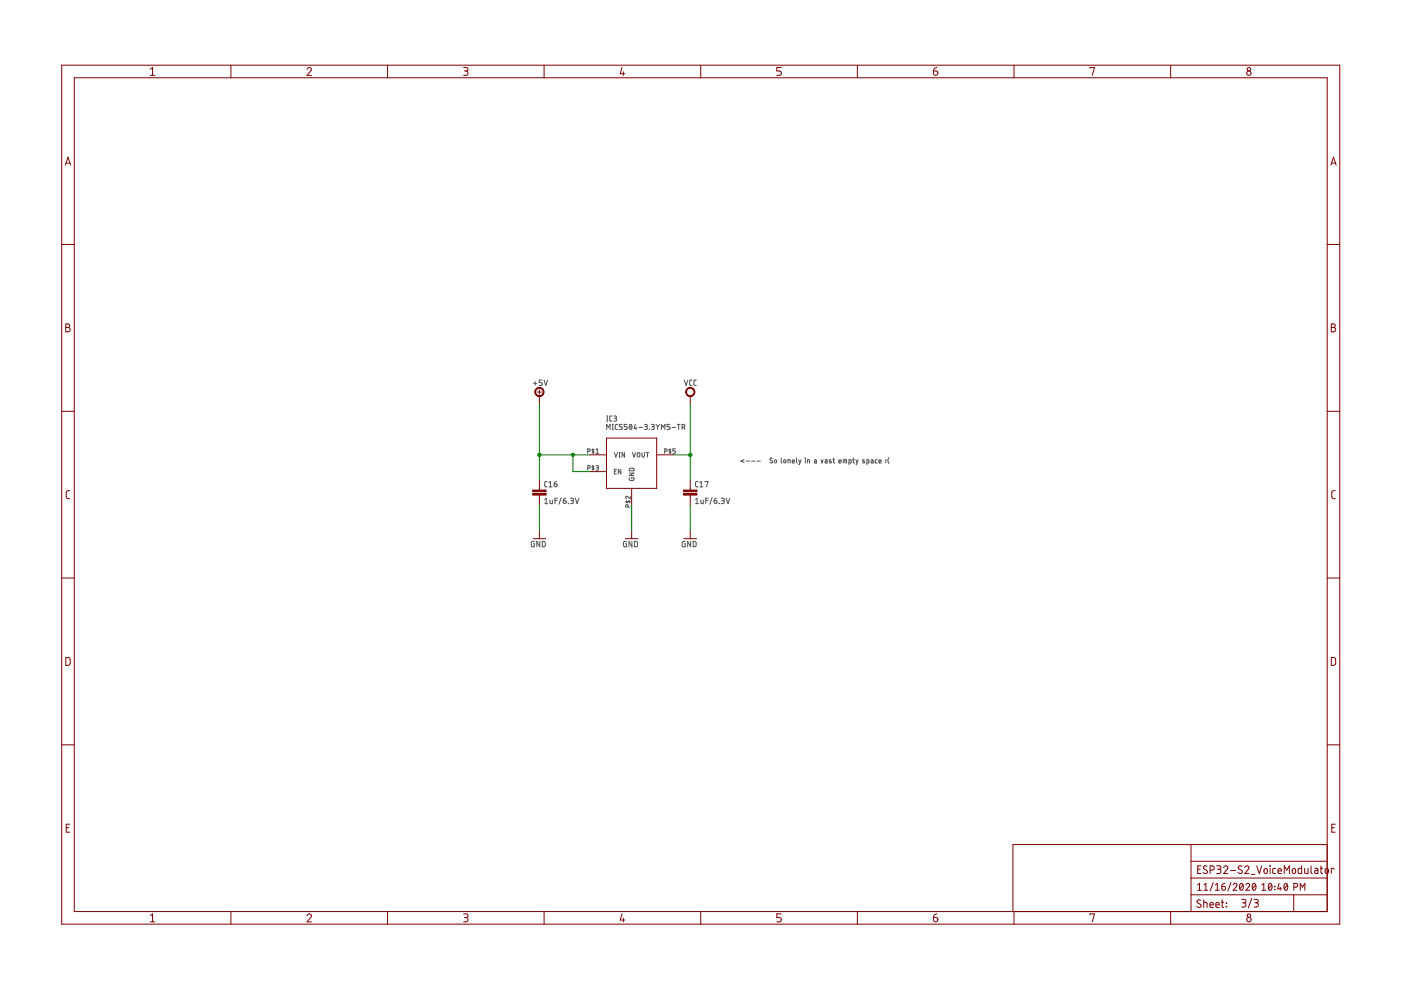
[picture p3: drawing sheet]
<svg xmlns="http://www.w3.org/2000/svg" width="297mm" height="210mm" viewBox="0 0 297 210" stroke-linecap="round" stroke-linejoin="round" font-family="sans-serif">
<g fill="none" stroke="#505050" stroke-width=".21">
<path d="M113.1 81.3h.7M113.5 80.9v.8M115 80.6h-.7v.5h.4a.32 .32 0 0 1 .3 .3 .32 .32 0 0 1-.3 .3h-.4M115.3 80.6l.4 1.1 .4-1.1M124.6 95.7l.5-.1 .1-.2-.2-.2h-.4v.9M124.6 99.3l.5-.1 .1-.3-.2-.2h-.4v1M125.7 95.2v.9M125.7 98.7v1M126 95.3h-.4l-.1 .2 .4 .4-.4 .1M126 98.9h-.4l-.1 .2 .4 .4-.1 .1-.3-.1M126.4 98.7l.5 .1-.1 .3-.3 .1M126.4 95.4l.2-.2v.9"/>
<path d="M126.4 96.1h.5M126.6 99.2l.3 .1v.3l-.5 .1M128.6 91.1v-1.1l.4 .6 .3-.6v1.1M128.6 89.3h.3M128.6 88.2h.3M128.8 88.2v1.1M129.8 88.2h-.4l-.1 .2v.8l.5 .1M129.8 91.1h.2M129.8 90h.2M129.9 90v1.1M130.2 88.2h.3l.2 .2-.1 .2-.3 .1M130.3 95.9l.3 1 .3-1"/>
<path d="M130.3 99.9h.3M130.5 88.7l.2 .2v.3l-.5 .1M130.7 99.5h-.4v1h.4M130.9 90h-.3l-.1 .2v.7l.4 .2M131.3 96.9h.2M131.3 95.9h.2M131.4 95.9v1M131.6 99.5v1l-.5-1v1M131.9 90h-.6v.5h.5l.1 .2-.1 .3-.5 .1M132.4 95.9v1l-.5-1v1M133 90h-.6v.5h.4l.2 .2-.2 .3-.4 .1M133.5 99.4l.7-.1 .2 .5h-1z"/>
<path d="M133.5 90h.1a.54 .54 0 0 1 .4 .5 .54 .54 0 0 1-.4 .5l-.2-.5zM133.9 90.2l-.4 .6M134.1 95.9l.3 1 .3-1M134.7 90l-.2 .8h.5M134.9 90.6v.5M135.1 96.1l.2-.2 .3 .2 .1 .5-.3 .3-.3-.1zM135.5 90.6h.7M136.1 95.9v.9l.2 .1 .3-.1v-.9M136.7 90h.4l.2 .2-.2 .2-.3 .1M137 90.5l.2 .1v.4l-.5 .1M137 95.9h.6M137.3 95.9v1"/>
<path d="M137.7 91.1h.1M138.1 90h.5l.1 .2-.1 .2-.4 .1M138.4 90.5l.2 .1 .1 .2-.1 .2-.5 .1M139.1 90l.3 .5M139.4 90.5v.6M139.8 90l-.4 .5M140.2 91.1v-1.1l.4 .6 .4-.6v1.1M140.9 95.7l.5-.1v-.3l-.5-.1v.9M142 90h-.6v.5h.5l.1 .2-.1 .3-.5 .1M142 95.2v.9M142.3 95.3h-.3l-.2 .1 .4 .4v.2h-.4M142.5 90.6h.7"/>
<path d="M143.2 95.2h-.5v.4h.4l.1 .2-.1 .3h-.4M143.6 90h.6M143.9 90v1.1M144.6 90.6l.5-.1v-.4l-.5-.1v1.1M145 90.6l.2 .5M145.1 80.6l.4 1.1 .3-1.1M146.7 80.6h-.4l-.1 .2v.8l.5 .1M147.6 80.6h-.3l-.2 .2 .1 .8 .4 .1M157.8 97.5l-.7 .3 .7 .2M158.2 97.8h.7M159.3 97.8h.7M160.5 97.8h.7"/>
<path d="M163.7 97.2l-.2-.1-.2 .2 .4 .4a.28 .28 0 0 1-.1 .5 .28 .28 0 0 1-.4-.2M164.2 97.6h.4l-.1 .5-.3-.1zM165.6 97.1v.9l.2 .2M166.2 97.6h.4l-.1 .5-.3-.1zM167.1 98.2v-.7l.4 .1v.6M168 97.8h.4l-.1-.3-.3 .1v.4l.1 .1 .3 .1M168.9 97.1v.9l.1 .2M169.4 97.5l.2 .7M169.8 97.5l-.3 1h-.1M170.7 97.1h.1M170.8 97.5v.7M171.2 98.2v-.7l.4 .1v.6"/>
<path d="M172.7 97.5l.4 .1v.6l-.4-.1v-.2l.4-.1M174.1 97.5l.2 .7 .2-.7M174.9 97.5h.4l.1 .1v.6l-.4-.1v-.3h.4M176.2 97.5h-.2l-.2 .2 .5 .2-.1 .2h-.4M176.6 97.5h.4M176.7 97.1v.9l.3 .2M177.9 97.8h.4l-.1-.3-.3 .1v.4v.1l.4 .1M178.8 98.2v-.7h.6l.1 .7M179.2 97.5v.7M180 98.2l.4-.1v-.6h-.4v1M180.8 97.5h.3M180.9 97.1v.9l.2 .2"/>
<path d="M181.5 97.5l.2 .7M181.9 97.5l-.4 1M183.3 97.5l-.4 .1 .4 .4-.4 .1M183.8 98.2l.4-.1-.1-.6h-.3v1M184.7 97.5l.4 .1v.6l-.4-.1v-.3h.4M186 97.5l-.4 .1v.5l.4 .1M186.4 97.8h.4l-.1-.3-.3 .1v.4v.1l.4 .1M187.8 97.6h.1M187.8 98h.1M188.5 97l-.2 .6 .2 .7M113.3 114.8l-.6 .1-.1 .8 .2 .2h.5v-.6h-.2M114.4 114.8v1.1l-.6-1.1v1.1"/>
<path d="M115 114.8h.4l.2 .2v.7l-.2 .2h-.4zM115.5 105.9l.3-.3v1.2M115.5 106.8h.6M116 102.1h-.4l-.1 .2v.8l.5 .1M116.4 103.2h.6M116.4 102.3l.3-.2v1.1M116.6 106v.7l.2 .1h.3v-.8M117.5 102.6h.4a.31 .31 0 0 1 .2 .3 .31 .31 0 0 1-.3 .3 .31 .31 0 0 1-.3-.3zM117.6 106.2h.6M118 102.1l-.4 .1-.1 .4M118.2 105.6h-.6v1.2M119 105.5l-.5 1.4"/>
<path d="M119.4 106.2h.4a.31 .31 0 0 1 .2 .3 .31 .31 0 0 1-.3 .3 .31 .31 0 0 1-.3-.3zM119.9 105.6l-.3 .2-.2 .4M120.5 106.8h.1M120.9 105.6l.5 .1 .2 .1-.2 .3-.3 .1M121.3 106.2l.2 .1v.4l-.6 .1M122 105.6l.4 1.2 .3-1.2M132.7 106.4h.9M132.8 106.2l.1 .4 .4-.4h.2v.4M132.8 114.8l-.6 .1v.8l.2 .2h.4v-.6h-.2M133.2 107.5l-.1-.5h-.4v.5h.9M133.4 101.3l.1 .4 .1 .2 .7-.1 .1-.5h-.5v.2M133.4 100.3h1l-1 .5h1"/>
<path d="M133.6 105.2v.6l-.5-.5a.27 .27 0 0 0-.4 .1 .27 .27 0 0 0 .2 .4M134 114.8v1.1l-.7-1.1v1.1M134.5 114.8h.5l.1 .2v.7l-.1 .2h-.5zM145.3 114.8l-.6 .1-.1 .8 .2 .2h.5v-.6h-.2M146.4 114.8v1.1l-.6-1.1v1.1M147 114.8h.4l.2 .2v.7l-.2 .2h-.4zM147.5 106.8h.6M147.5 105.9l.3-.3v1.2M148 102.1h-.4l-.1 .2v.8l.5 .1M148.4 103.2h.6M148.4 102.3l.3-.2v1.1M148.6 106v.7l.2 .1h.3v-.8"/>
<path d="M149.5 102.2v-.1h.6l-.3 1.1M149.6 106.2h.5M150.1 105.6h-.5v1.2M151 105.5l-.5 1.4M151.4 106.2h.4a.31 .31 0 0 1 .2 .3 .31 .31 0 0 1-.3 .3 .31 .31 0 0 1-.3-.3zM151.9 105.6l-.3 .2-.2 .4M152.5 106.8h.1M152.9 105.6l.5 .1 .2 .1-.2 .3-.3 .1M153.2 106.2l.3 .1v.4l-.6 .1M154 105.6l.3 1.2 .4-1.2"/>
</g>
<g fill="none" stroke="#800000" stroke-width=".21">
<path d="M13.1 13.8h271v182.1h-271zM15.7 16.5h265.7v176.8h-265.7zM31.9 14.7l.4-.4v1.7M31.9 16h.9M49 13.8v2.7M65.1 14.7a.46 .46 0 0 1 .6-.4 .46 .46 0 0 1 .2 .7l-.8 1h.9M82.2 13.8v2.7M98.3 14.3h.5a.37 .37 0 0 1 .4 .4 .37 .37 0 0 1-.4 .3h-.3M98.8 15a.47 .47 0 0 1 .4 .5 .47 .47 0 0 1-.4 .5h-.5M115.4 13.8v2.7M131.9 14.3l-.4 1.3h.9M132.2 15.2v.8"/>
<path d="M148.6 13.8v2.7M165.7 14.3h-1v.7h.6a.47 .47 0 0 1 .4 .5 .47 .47 0 0 1-.4 .5h-.6M181.8 13.8v2.7M197.9 15h.6a.48 .48 0 0 1 .4 .6 .48 .48 0 0 1-.5 .4 .48 .48 0 0 1-.5-.5zM198.7 14.3l-.6 .3-.2 .4M215 13.8v2.7M231.1 14.5v-.2h1l-.5 1.7M248.2 13.8v2.7M13.8 35l.6-1.7 .6 1.7M14 34.6h.8M282.2 35l.5-1.7 .6 1.7M282.3 34.6h.8"/>
<path d="M13.1 51.8h2.6M281.4 51.8h2.7M13.9 68.7h.5a.37 .37 0 0 1 .4 .4 .37 .37 0 0 1-.4 .3 .47 .47 0 0 1 .5 .5 .47 .47 0 0 1-.5 .5h-.5zM13.9 69.4h.5M282.3 68.7h.4a.37 .37 0 0 1 .4 .4 .37 .37 0 0 1-.4 .3 .47 .47 0 0 1 .5 .5 .47 .47 0 0 1-.5 .5h-.4zM282.3 69.4h.4M13.1 87.2h2.6M113.9 83.1h.9M114.4 82.7v.9M114.4 84v1.8M125 96.4h3.6M125 100h3.6"/>
<path d="M128.6 92.9h10.6v10.6h-10.6zM139.2 96.4h3.6M146.3 84v1.8M281.4 87.2h2.7M14.8 104l-.5 .1-.3 .3 .1 1.1 .2 .2h.5M113 114.2h2.7M114.4 101.8v2.1M114.4 105v2.1M114.4 112.4v1.8M132.6 114.2h2.7M133.9 103.5v3.6M133.9 112.4v1.8"/>
<path d="M145 114.2h2.7M146.3 101.8v2.1M146.3 105v2.1M146.3 112.4v1.8M283.1 104l-.5 .1-.2 .3v1.1l.3 .2h.4M13.1 122.6h2.6M13.9 139.4h.7l.2 .3 .1 .9-.3 .4-.7 .1zM281.4 122.6h2.7M282.3 139.4h.6l.3 .3v1.1l-.3 .2-.6 .1zM13.1 157.9h2.6M281.4 157.9h2.7M14 175.5h.6"/>
<path d="M14.8 174.8h-.8v1.6h.8M252.5 179.1v14.2M281.4 179.1h-66.6v14.2M282.4 175.5h.5M283.1 174.8h-.7v1.6h.7M31.9 194.1l.4-.3v1.7M31.9 195.5h.9M49 193.3v2.6M65.1 194.1a.46 .46 0 0 1 .6-.3 .46 .46 0 0 1 .2 .7l-.8 1h.9M82.2 193.3v2.6M98.3 193.8h.5a.38 .38 0 0 1 .4 .3 .38 .38 0 0 1-.4 .4h-.3M98.8 194.5a.47 .47 0 0 1 .4 .5 .47 .47 0 0 1-.4 .5h-.5"/>
<path d="M115.4 193.3v2.6M131.9 193.8l-.4 1.3h.9M132.2 194.7v.8M148.6 193.3v2.6M165.7 193.8h-1v.7h.6a.47 .47 0 0 1 .4 .5 .47 .47 0 0 1-.4 .5h-.6M181.8 193.3v2.6M197.9 194.5h.6a.47 .47 0 0 1 .3 .5 .47 .47 0 0 1-.5 .5 .47 .47 0 0 1-.4-.5zM198.7 193.8l-.5 .1-.3 .6M215 193.3v2.6M231.1 194v-.2h1l-.5 1.7M248.2 193.3v2.6M252.5 189.7h28.9"/>
<path d="M252.5 186.2h28.9M252.5 182.6h28.9M253.9 187.6l.4-.3v1.5M253.9 188.8h.8M253.9 184.3h.6M254.6 190.9l-.6-.1-.2 .3 .1 .3 .6 .3a.38 .38 0 0 1 .1 .5 .38 .38 0 0 1-.5 .2l-.4-.2M254.7 183.6h-.8v1.6h.8M255.2 191.3h.6l.1 .2v.9M255.2 190.8v1.6M255.3 188.8h.8M255.3 187.6l.4-.3v1.5M255.9 183.7a.41 .41 0 0 0-.6-.1 .41 .41 0 0 0 0 .7l.5 .2a.41 .41 0 0 1 .1 .6 .41 .41 0 0 1-.7 0l-.1-.1"/>
<path d="M256.5 191.9h.7a.38 .38 0 0 0-.2-.6 .38 .38 0 0 0-.5 .4l.1 .6 .6 .1M256.6 184.5h.4a.46 .46 0 0 0 .5-.5 .46 .46 0 0 0-.5-.4h-.4v1.6M257.2 187.1l-.6 1.8M257.7 188.8h.8M257.7 187.6l.4-.3v1.5M257.8 191.9h.7a.38 .38 0 0 0-.3-.6 .38 .38 0 0 0-.4 .4l.1 .6 .6 .1M258 183.6h.5a.36 .36 0 0 1 .4 .3 .36 .36 0 0 1-.4 .4h-.4M258.4 184.3a.46 .46 0 0 1 .5 .5 .46 .46 0 0 1-.5 .4h-.4M258.9 191.3h.6M259 188h.5a.41 .41 0 0 1 .3 .4 .41 .41 0 0 1-.4 .4 .41 .41 0 0 1-.4-.4zM259.1 190.8v1.4l.4 .2M259.4 183.9a.45 .45 0 0 1 .7-.3 .45 .45 0 0 1 .1 .7l-.8 .9h.9"/>
<path d="M259.7 187.3l-.6 .3-.1 .4M260 191.5h.1zM260 192.2l.1 .1zM260.9 184.6h1.1M261 187.1l-.7 1.8M261.5 187.6a.41 .41 0 0 1 .5-.3 .41 .41 0 0 1 .1 .7l-.6 .8h.8M263 187.4l.2-.1a.86 .86 0 0 1 0 1.5 .93 .93 0 0 1-.2-1.4zM263.2 190.7h.6a.36 .36 0 0 1 .4 .4 .36 .36 0 0 1-.4 .3h-.4M263.3 183.7a.42 .42 0 0 0-.6-.1 .42 .42 0 0 0-.1 .6l.6 .3a.41 .41 0 0 1 .1 .6 .41 .41 0 0 1-.6 0l-.2-.1M263.5 187.6l-.6 .8M263.7 191.4a.46 .46 0 0 1 .5 .5 .46 .46 0 0 1-.5 .4h-.5M263.9 183.9a.44 .44 0 0 1 .6-.3 .44 .44 0 0 1 .2 .7l-.8 .9h.9"/>
<path d="M264.1 187.6a.41 .41 0 0 1 .6-.3 .41 .41 0 0 1 .1 .7l-.7 .8h.9M265.3 185.4h.7M265.4 190.5l-.7 2M265.7 187.4l.2-.1a.86 .86 0 0 1 0 1.5 .93 .93 0 0 1-.2-1.4zM265.9 190.7h.5a.36 .36 0 0 1 .4 .4 .36 .36 0 0 1-.4 .3h-.3M266.2 187.6l-.6 .8M266.3 191.4a.46 .46 0 0 1 .5 .5 .46 .46 0 0 1-.5 .4h-.4M266.4 183.6l.6 1.6 .5-1.6M267.5 188.8h.9M267.5 187.6l.4-.3v1.5M268.1 184.2l.3-.1a.63 .63 0 0 1 .1 1.1h-.3l-.2-.2zM269.1 187.4l.2-.1a.86 .86 0 0 1 0 1.5 .93 .93 0 0 1-.2-1.4z"/>
<path d="M269.2 183.6l.1 .1zM269.3 184.1v1.1M269.6 187.6l-.6 .8M270.3 187.9h.1M270.3 188.6h.1M270.5 184.1h-.5l-.2 .3 .1 .7 .6 .1M271 184.7h.7a.38 .38 0 0 0-.3-.6 .38 .38 0 0 0-.4 .4v.6l.7 .1M271.2 187.3l-.3 1.1h.8M271.4 188.1v.7M272.3 185.2v-1.6l.5 .9 .6-.9v1.6M272.4 187.4l.2-.1a.86 .86 0 0 1 0 1.5 .93 .93 0 0 1-.2-1.4zM272.9 187.6l-.6 .8"/>
<path d="M274.1 184.2l.2-.1a.63 .63 0 0 1 .2 1.1h-.3l-.2-.2zM274.3 189.7v3.6M274.3 188.1h.4a.4 .4 0 0 0 .4-.4 .4 .4 0 0 0-.4-.4h-.4v1.5M275.7 188.8v-1.5l.5 .8 .4-.8v1.5M276 183.6v1.6h-.6l-.2-.3 .1-.6 .1-.2h.6M276.6 184.1v.9l.3 .2h.4v-1.1M278 183.6v1.3l.2 .3M278.8 184.1h.5l.1 .3v.8h-.5l-.2-.2 .1-.3 .6-.1M279.9 184.1h.6M280.1 183.6v1.4l.4 .2M281.1 184.2l.2-.1a.62 .62 0 0 1 .1 1.1h-.2l-.2-.2zM282.8 184.3v-.2h-.5v1.1"/>
<circle cx="264.8" cy="15.5" r=".47"/>
<circle cx="264.8" cy="14.7" r=".38"/>
<circle cx="264.8" cy="195" r=".47"/>
<circle cx="264.8" cy="194.1" r=".38"/>
</g>
<g fill="#800000" stroke="#800000" stroke-width=".21">
<path d="M113.7 82.3a.98 .98 0 0 1 1.6 .4 .98 .98 0 0 1-.7 1.4 .98 .98 0 0 1-1.2-1h.2a.8 .8 0 0 1 1.1-.7 .8 .8 0 0 1 .2 1.3 .8 .8 0 0 1-1.3-.3v-.3h-.2v-.3z" fill-rule="evenodd"/>
<path d="M145.7 82.3a.98 .98 0 0 1 1.5 .4 .98 .98 0 0 1-.6 1.4 .98 .98 0 0 1-1.2-1h.1a.81 .81 0 0 1 1.2-.8 .81 .81 0 0 1 .2 1.4 .81 .81 0 0 1-1.3-.3l-.1-.3h-.1v-.3z" fill-rule="evenodd"/>
</g>
<g fill="#800000" stroke="#800000" stroke-width=".21">
<path d="M112.9 104.6h2.9v.4h-2.9z"/>
<path d="M112.9 103.9h2.9v.3h-2.9z"/>
<path d="M144.9 104.6h2.9v.4h-2.9z"/>
<path d="M144.9 103.9h2.9v.3h-2.9z"/>
</g>
<path d="M114.4 96.4h10.6M114.4 85.8v16M121.5 96.4v3.6h3.5M142.8 96.4h3.5M146.3 85.8v16M114.4 107.1v5.3M133.9 107.1v5.3M146.3 107.1v5.3" fill="none" stroke="#008000" stroke-width=".21"/>
<g fill="#008000" stroke="#008000" stroke-width=".21">
<circle cx="114.4" cy="96.4" r=".36"/>
<circle cx="121.5" cy="96.4" r=".36"/>
<circle cx="146.3" cy="96.4" r=".36"/>
</g>
</svg>
